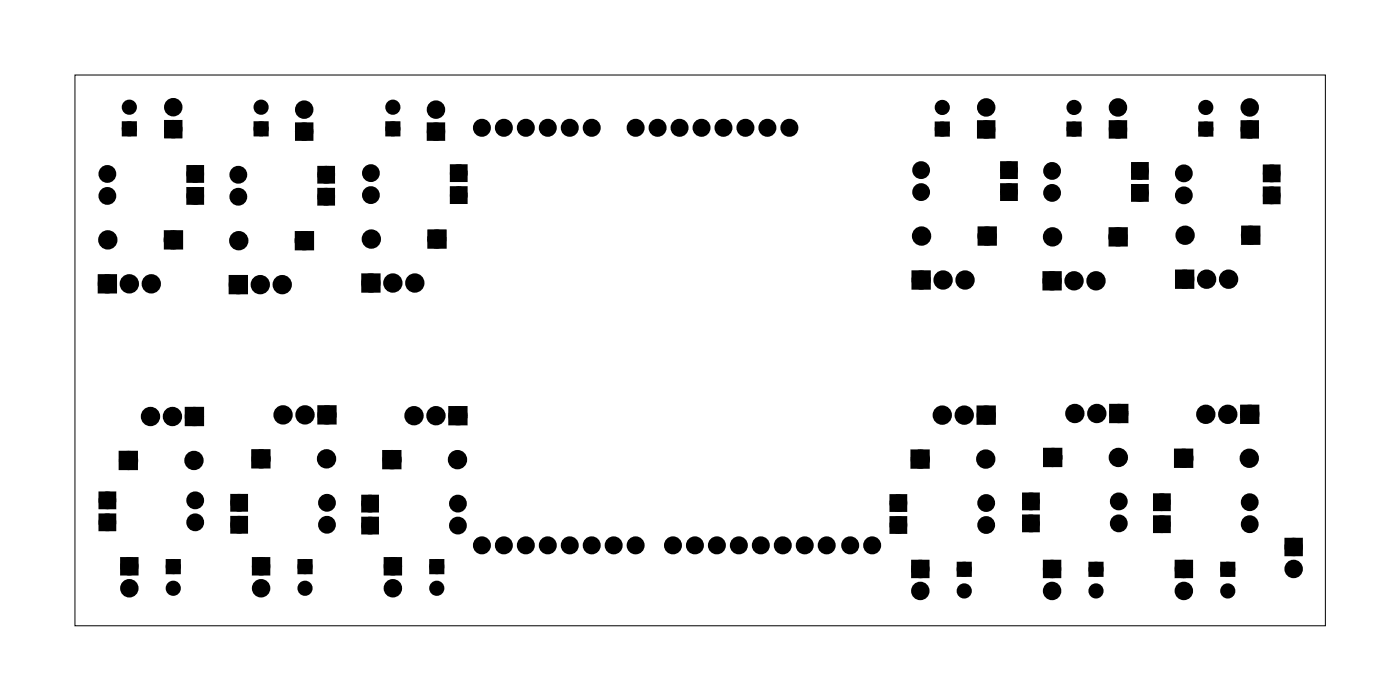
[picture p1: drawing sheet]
<svg xmlns="http://www.w3.org/2000/svg" width="162mm" height="81mm" viewBox="0 0 162 81" stroke-linecap="round" stroke-linejoin="round" font-family="sans-serif">
<path d="M8.7 8.7h144.6v63.6h-144.6z" fill="none" stroke="#000" stroke-width=".12"/>
<g fill="#000">
<circle cx="15" cy="14.9" r=".6"/>
<circle cx="15" cy="12.4" r=".6"/>
<circle cx="20" cy="12.4" r=".74"/>
<circle cx="20" cy="14.9" r=".74"/>
<circle cx="30.2" cy="12.4" r=".6"/>
<circle cx="30.2" cy="14.9" r=".6"/>
<circle cx="35.2" cy="12.7" r=".74"/>
<circle cx="35.2" cy="15.2" r=".74"/>
<circle cx="45.4" cy="14.9" r=".6"/>
<circle cx="45.4" cy="12.4" r=".6"/>
<circle cx="50.4" cy="12.7" r=".74"/>
<circle cx="50.4" cy="15.2" r=".74"/>
<circle cx="55.7" cy="14.8" r=".7"/>
<circle cx="58.3" cy="14.8" r=".7"/>
<circle cx="60.8" cy="14.8" r=".7"/>
<circle cx="63.4" cy="14.8" r=".7"/>
<circle cx="65.9" cy="14.8" r=".7"/>
<circle cx="68.4" cy="14.8" r=".7"/>
<circle cx="73.5" cy="14.8" r=".7"/>
<circle cx="76.1" cy="14.8" r=".7"/>
<circle cx="78.6" cy="14.8" r=".7"/>
<circle cx="81.1" cy="14.8" r=".7"/>
<circle cx="83.7" cy="14.8" r=".7"/>
<circle cx="86.2" cy="14.8" r=".7"/>
<circle cx="88.8" cy="14.8" r=".7"/>
<circle cx="91.3" cy="14.8" r=".7"/>
<circle cx="106.5" cy="19.7" r=".7"/>
<circle cx="109" cy="14.9" r=".6"/>
<circle cx="109" cy="12.4" r=".6"/>
<circle cx="114.1" cy="15" r=".74"/>
<circle cx="114.1" cy="12.4" r=".74"/>
<circle cx="116.7" cy="19.7" r=".7"/>
<circle cx="121.7" cy="19.8" r=".7"/>
<circle cx="124.2" cy="14.9" r=".6"/>
<circle cx="124.2" cy="12.4" r=".6"/>
<circle cx="129.3" cy="15" r=".74"/>
<circle cx="129.3" cy="12.4" r=".74"/>
<circle cx="131.8" cy="19.8" r=".7"/>
<circle cx="139.5" cy="14.9" r=".6"/>
<circle cx="139.5" cy="12.4" r=".6"/>
<circle cx="144.5" cy="15" r=".74"/>
<circle cx="144.5" cy="12.4" r=".74"/>
<circle cx="12.4" cy="32.8" r=".79"/>
<circle cx="12.4" cy="22.6" r=".7"/>
<circle cx="12.4" cy="20.1" r=".7"/>
<circle cx="12.5" cy="27.7" r=".79"/>
<circle cx="15" cy="32.8" r=".79"/>
<circle cx="17.5" cy="32.8" r=".79"/>
<circle cx="20" cy="27.7" r=".79"/>
<circle cx="22.6" cy="22.6" r=".7"/>
<circle cx="22.6" cy="20.1" r=".7"/>
<circle cx="27.6" cy="32.9" r=".79"/>
<circle cx="27.6" cy="22.7" r=".7"/>
<circle cx="27.6" cy="20.2" r=".7"/>
<circle cx="27.6" cy="27.8" r=".79"/>
<circle cx="30.1" cy="32.9" r=".79"/>
<circle cx="32.6" cy="32.9" r=".79"/>
<circle cx="35.2" cy="27.8" r=".79"/>
<circle cx="37.7" cy="22.7" r=".7"/>
<circle cx="37.7" cy="20.2" r=".7"/>
<circle cx="42.9" cy="32.7" r=".79"/>
<circle cx="42.9" cy="22.5" r=".7"/>
<circle cx="42.9" cy="20" r=".7"/>
<circle cx="42.9" cy="27.6" r=".79"/>
<circle cx="45.4" cy="32.7" r=".79"/>
<circle cx="48" cy="32.7" r=".79"/>
<circle cx="50.5" cy="27.6" r=".79"/>
<circle cx="53.1" cy="22.5" r=".7"/>
<circle cx="53.1" cy="20" r=".7"/>
<circle cx="106.5" cy="32.4" r=".79"/>
<circle cx="106.5" cy="22.2" r=".7"/>
<circle cx="106.6" cy="27.3" r=".79"/>
<circle cx="109.1" cy="32.4" r=".79"/>
<circle cx="111.6" cy="32.4" r=".79"/>
<circle cx="114.2" cy="27.3" r=".79"/>
<circle cx="116.7" cy="22.2" r=".7"/>
<circle cx="121.7" cy="32.5" r=".79"/>
<circle cx="121.7" cy="22.3" r=".7"/>
<circle cx="121.7" cy="27.4" r=".79"/>
<circle cx="124.2" cy="32.5" r=".79"/>
<circle cx="126.8" cy="32.5" r=".79"/>
<circle cx="129.3" cy="27.4" r=".79"/>
<circle cx="131.8" cy="22.3" r=".7"/>
<circle cx="136.9" cy="20" r=".7"/>
<circle cx="136.9" cy="22.6" r=".7"/>
<circle cx="137" cy="32.3" r=".79"/>
<circle cx="137.1" cy="27.2" r=".79"/>
<circle cx="139.6" cy="32.3" r=".79"/>
<circle cx="142.1" cy="32.3" r=".79"/>
<circle cx="144.6" cy="27.2" r=".79"/>
<circle cx="147.1" cy="20" r=".7"/>
<circle cx="147.1" cy="22.6" r=".7"/>
<circle cx="12.4" cy="57.8" r=".7"/>
<circle cx="14.9" cy="53.2" r=".79"/>
<circle cx="17.4" cy="48.1" r=".79"/>
<circle cx="19.9" cy="48.1" r=".79"/>
<circle cx="22.4" cy="53.2" r=".79"/>
<circle cx="22.5" cy="48.1" r=".79"/>
<circle cx="22.6" cy="57.8" r=".7"/>
<circle cx="27.7" cy="58.1" r=".7"/>
<circle cx="30.2" cy="53" r=".79"/>
<circle cx="32.7" cy="47.9" r=".79"/>
<circle cx="35.3" cy="47.9" r=".79"/>
<circle cx="37.8" cy="53" r=".79"/>
<circle cx="37.8" cy="58.1" r=".7"/>
<circle cx="37.8" cy="47.9" r=".79"/>
<circle cx="42.8" cy="58.2" r=".7"/>
<circle cx="45.3" cy="53.1" r=".79"/>
<circle cx="47.9" cy="48" r=".79"/>
<circle cx="50.4" cy="48" r=".79"/>
<circle cx="52.9" cy="53.1" r=".79"/>
<circle cx="53" cy="48" r=".79"/>
<circle cx="53" cy="58.2" r=".7"/>
<circle cx="103.9" cy="58.1" r=".7"/>
<circle cx="106.4" cy="53.1" r=".79"/>
<circle cx="109" cy="48" r=".79"/>
<circle cx="111.5" cy="48" r=".79"/>
<circle cx="114" cy="53.1" r=".79"/>
<circle cx="114.1" cy="58.1" r=".7"/>
<circle cx="114.1" cy="48" r=".79"/>
<circle cx="119.2" cy="57.9" r=".7"/>
<circle cx="121.8" cy="52.9" r=".79"/>
<circle cx="124.3" cy="47.8" r=".79"/>
<circle cx="126.9" cy="47.8" r=".79"/>
<circle cx="129.3" cy="52.9" r=".79"/>
<circle cx="129.4" cy="57.9" r=".7"/>
<circle cx="129.4" cy="47.8" r=".79"/>
<circle cx="134.4" cy="58" r=".7"/>
<circle cx="136.9" cy="53" r=".79"/>
<circle cx="139.5" cy="47.9" r=".79"/>
<circle cx="142" cy="47.9" r=".79"/>
<circle cx="144.5" cy="53" r=".79"/>
<circle cx="144.5" cy="58" r=".7"/>
<circle cx="144.5" cy="47.9" r=".79"/>
<circle cx="12.4" cy="60.4" r=".7"/>
<circle cx="15" cy="65.4" r=".74"/>
<circle cx="15" cy="68" r=".74"/>
<circle cx="20" cy="68" r=".6"/>
<circle cx="20" cy="65.5" r=".6"/>
<circle cx="22.6" cy="60.4" r=".7"/>
<circle cx="27.7" cy="60.6" r=".7"/>
<circle cx="30.2" cy="65.4" r=".74"/>
<circle cx="30.2" cy="68" r=".74"/>
<circle cx="35.3" cy="65.5" r=".6"/>
<circle cx="35.3" cy="68" r=".6"/>
<circle cx="37.8" cy="60.6" r=".7"/>
<circle cx="42.8" cy="60.7" r=".7"/>
<circle cx="45.4" cy="65.4" r=".74"/>
<circle cx="45.4" cy="68" r=".74"/>
<circle cx="50.5" cy="68" r=".6"/>
<circle cx="50.5" cy="65.5" r=".6"/>
<circle cx="53" cy="60.7" r=".7"/>
<circle cx="55.7" cy="63" r=".7"/>
<circle cx="58.3" cy="63" r=".7"/>
<circle cx="60.8" cy="63" r=".7"/>
<circle cx="63.4" cy="63" r=".7"/>
<circle cx="65.9" cy="63" r=".7"/>
<circle cx="68.4" cy="63" r=".7"/>
<circle cx="71" cy="63" r=".7"/>
<circle cx="73.5" cy="63" r=".7"/>
<circle cx="77.8" cy="63" r=".7"/>
<circle cx="80.4" cy="63" r=".7"/>
<circle cx="82.9" cy="63" r=".7"/>
<circle cx="85.5" cy="63" r=".7"/>
<circle cx="88" cy="63" r=".7"/>
<circle cx="90.5" cy="63" r=".7"/>
<circle cx="93.1" cy="63" r=".7"/>
<circle cx="95.6" cy="63" r=".7"/>
<circle cx="98.3" cy="63" r=".7"/>
<circle cx="100.9" cy="63" r=".7"/>
<circle cx="103.9" cy="60.7" r=".7"/>
<circle cx="106.4" cy="68.3" r=".74"/>
<circle cx="106.4" cy="65.8" r=".74"/>
<circle cx="111.5" cy="65.8" r=".6"/>
<circle cx="111.5" cy="68.3" r=".6"/>
<circle cx="114.1" cy="60.7" r=".7"/>
<circle cx="119.2" cy="60.5" r=".7"/>
<circle cx="121.7" cy="68.3" r=".74"/>
<circle cx="121.7" cy="65.8" r=".74"/>
<circle cx="126.8" cy="65.8" r=".6"/>
<circle cx="126.8" cy="68.3" r=".6"/>
<circle cx="129.4" cy="60.5" r=".7"/>
<circle cx="134.4" cy="60.6" r=".7"/>
<circle cx="136.9" cy="68.3" r=".74"/>
<circle cx="136.9" cy="65.8" r=".74"/>
<circle cx="142" cy="65.8" r=".6"/>
<circle cx="142" cy="68.3" r=".6"/>
<circle cx="144.5" cy="60.6" r=".7"/>
<circle cx="149.6" cy="63.2" r=".74"/>
<circle cx="149.6" cy="65.8" r=".74"/>
</g>
<g fill="none" stroke="#000" stroke-width=".68" stroke-linecap="butt">
<circle cx="55.7" cy="14.8" r=".7"/>
<circle cx="58.3" cy="14.8" r=".7"/>
<circle cx="60.8" cy="14.8" r=".7"/>
<circle cx="63.4" cy="14.8" r=".7"/>
<circle cx="65.9" cy="14.8" r=".7"/>
<circle cx="68.4" cy="14.8" r=".7"/>
<circle cx="73.5" cy="14.8" r=".7"/>
<circle cx="76.1" cy="14.8" r=".7"/>
<circle cx="78.6" cy="14.8" r=".7"/>
<circle cx="81.1" cy="14.8" r=".7"/>
<circle cx="83.7" cy="14.8" r=".7"/>
<circle cx="86.2" cy="14.8" r=".7"/>
<circle cx="88.8" cy="14.8" r=".7"/>
<circle cx="91.3" cy="14.8" r=".7"/>
<circle cx="55.7" cy="63" r=".7"/>
<circle cx="58.3" cy="63" r=".7"/>
<circle cx="60.8" cy="63" r=".7"/>
<circle cx="63.4" cy="63" r=".7"/>
<circle cx="65.9" cy="63" r=".7"/>
<circle cx="68.4" cy="63" r=".7"/>
<circle cx="71" cy="63" r=".7"/>
<circle cx="73.5" cy="63" r=".7"/>
<circle cx="77.8" cy="63" r=".7"/>
<circle cx="80.4" cy="63" r=".7"/>
<circle cx="82.9" cy="63" r=".7"/>
<circle cx="85.5" cy="63" r=".7"/>
<circle cx="88" cy="63" r=".7"/>
<circle cx="90.5" cy="63" r=".7"/>
<circle cx="93.1" cy="63" r=".7"/>
<circle cx="95.6" cy="63" r=".7"/>
<circle cx="98.3" cy="63" r=".7"/>
<circle cx="100.9" cy="63" r=".7"/>
</g>
<g fill="#000">
<path d="M14.4 14.3h1.2v1.2h-1.2zM19.3 14.2h1.5v1.5h-1.5zM29.6 14.3h1.2v1.2h-1.2zM34.4 14.5h1.5v1.4h-1.5zM44.8 14.3h1.2v1.2h-1.2zM49.7 14.5h1.5v1.4h-1.5zM108.4 14.3h1.2v1.2h-1.2zM113.3 14.2h1.5v1.5h-1.5zM123.6 14.3h1.2v1.2h-1.2zM128.6 14.2h1.4v1.5h-1.4zM138.9 14.3h1.2v1.2h-1.2zM143.8 14.2h1.5v1.5h-1.5z"/>
<path d="M11.6 32h1.6v1.6h-1.6zM19.3 26.9h1.6v1.6h-1.6zM21.9 21.9h1.4v1.4h-1.4zM21.9 19.4h1.4v1.4h-1.4zM26.8 32.1h1.6v1.6h-1.6zM34.4 27h1.6v1.6h-1.6zM37 22h1.4v1.4h-1.4zM37 19.5h1.4v1.4h-1.4zM42.1 31.9h1.6v1.6h-1.6zM49.8 26.8h1.5v1.6h-1.5zM52.4 21.9h1.4v1.3h-1.4zM52.4 19.3h1.4v1.4h-1.4z"/>
<path d="M105.8 31.6h1.5v1.5h-1.5zM113.4 26.5h1.6v1.6h-1.6zM116 21.5h1.4v1.4h-1.4zM116 19h1.4v1.4h-1.4zM120.9 31.7h1.6v1.5h-1.6zM128.5 26.6h1.6v1.6h-1.6zM131.1 21.6h1.4v1.4h-1.4zM131.1 19.1h1.4v1.4h-1.4zM136.2 31.5h1.6v1.6h-1.6zM143.9 26.4h1.6v1.6h-1.6zM146.4 21.9h1.4v1.4h-1.4zM146.4 19.3h1.4v1.4h-1.4z"/>
<path d="M11.7 57.1h1.4v1.4h-1.4zM11.7 59.7h1.4v1.4h-1.4zM14.1 52.4h1.5v1.6h-1.5zM21.7 47.4h1.6v1.5h-1.6zM27 57.4h1.4v1.4h-1.4zM27 60h1.4v1.3h-1.4zM29.4 52.2h1.6v1.6h-1.6zM37 47.2h1.6v1.5h-1.6zM42.1 57.5h1.4v1.4h-1.4zM44.5 52.3h1.6v1.6h-1.6zM52.2 47.3h1.6v1.5h-1.6zM103.2 57.4h1.4v1.4h-1.4z"/>
<path d="M103.2 60h1.4v1.4h-1.4zM105.6 52.3h1.6v1.5h-1.6zM113.3 47.2h1.6v1.6h-1.6zM118.5 57.3h1.4v1.3h-1.4zM118.5 59.8h1.4v1.4h-1.4zM121 52.1h1.5v1.6h-1.5zM128.6 47h1.6v1.6h-1.6zM133.7 57.3h1.4v1.4h-1.4zM133.7 59.9h1.4v1.4h-1.4zM136.1 52.2h1.6v1.6h-1.6zM143.8 47.1h1.5v1.6h-1.5zM14.2 64.7h1.5v1.5h-1.5z"/>
<path d="M19.4 64.9h1.2v1.2h-1.2zM29.5 64.7h1.4v1.5h-1.4zM34.7 64.9h1.2v1.2h-1.2zM42.1 60h1.4v1.4h-1.4zM44.7 64.7h1.5v1.5h-1.5zM49.9 64.9h1.2v1.2h-1.2zM105.7 65h1.5v1.5h-1.5zM110.9 65.2h1.2v1.2h-1.2zM120.9 65h1.5v1.5h-1.5zM126.2 65.2h1.2v1.2h-1.2zM136.2 65h1.5v1.5h-1.5zM141.4 65.2h1.2v1.2h-1.2z"/>
<path d="M148.9 62.5h1.5v1.5h-1.5z"/>
</g>
<g fill="none" stroke="#000" stroke-width=".66" stroke-linecap="butt">
<path d="M19.3 14.2h1.5v1.5h-1.5zM21.9 19.4h1.4v1.4h-1.4zM34.4 14.5h1.5v1.4h-1.5zM37 19.5h1.4v1.4h-1.4zM49.7 14.5h1.5v1.4h-1.5zM52.4 19.3h1.4v1.4h-1.4zM113.3 14.2h1.5v1.5h-1.5zM116 19h1.4v1.4h-1.4zM128.6 14.2h1.4v1.5h-1.4zM131.1 19.1h1.4v1.4h-1.4zM143.8 14.2h1.5v1.5h-1.5zM146.4 19.3h1.4v1.4h-1.4z"/>
<path d="M11.6 32h1.6v1.6h-1.6zM19.3 26.9h1.6v1.6h-1.6zM21.9 21.9h1.4v1.4h-1.4zM26.8 32.1h1.6v1.6h-1.6zM34.4 27h1.6v1.6h-1.6zM37 22h1.4v1.4h-1.4zM42.1 31.9h1.6v1.6h-1.6zM49.8 26.8h1.5v1.6h-1.5zM52.4 21.9h1.4v1.3h-1.4zM105.8 31.6h1.5v1.5h-1.5zM113.4 26.5h1.6v1.6h-1.6zM116 21.5h1.4v1.4h-1.4z"/>
<path d="M120.9 31.7h1.6v1.5h-1.6zM128.5 26.6h1.6v1.6h-1.6zM131.1 21.6h1.4v1.4h-1.4zM136.2 31.5h1.6v1.6h-1.6zM143.9 26.4h1.6v1.6h-1.6zM146.4 21.9h1.4v1.4h-1.4zM11.7 57.1h1.4v1.4h-1.4zM11.7 59.7h1.4v1.4h-1.4zM14.1 52.4h1.5v1.6h-1.5zM21.7 47.4h1.6v1.5h-1.6zM27 57.4h1.4v1.4h-1.4zM27 60h1.4v1.3h-1.4z"/>
<path d="M29.4 52.2h1.6v1.6h-1.6zM37 47.2h1.6v1.5h-1.6zM42.1 57.5h1.4v1.4h-1.4zM44.5 52.3h1.6v1.6h-1.6zM52.2 47.3h1.6v1.5h-1.6zM103.2 57.4h1.4v1.4h-1.4zM103.2 60h1.4v1.4h-1.4zM105.6 52.3h1.6v1.5h-1.6zM113.3 47.2h1.6v1.6h-1.6zM118.5 57.3h1.4v1.3h-1.4zM118.5 59.8h1.4v1.4h-1.4zM121 52.1h1.5v1.6h-1.5z"/>
<path d="M128.6 47h1.6v1.6h-1.6zM133.7 57.3h1.4v1.4h-1.4zM133.7 59.9h1.4v1.4h-1.4zM136.1 52.2h1.6v1.6h-1.6zM143.8 47.1h1.5v1.6h-1.5zM14.2 64.7h1.5v1.5h-1.5zM29.5 64.7h1.4v1.5h-1.4zM42.1 60h1.4v1.4h-1.4zM44.7 64.7h1.5v1.5h-1.5zM105.7 65h1.5v1.5h-1.5zM120.9 65h1.5v1.5h-1.5zM136.2 65h1.5v1.5h-1.5z"/>
<path d="M148.9 62.5h1.5v1.5h-1.5z"/>
<circle cx="20" cy="14.9" r=".74"/>
<circle cx="20" cy="12.4" r=".74"/>
<circle cx="35.2" cy="15.2" r=".74"/>
<circle cx="35.2" cy="12.7" r=".74"/>
<circle cx="50.4" cy="15.2" r=".74"/>
<circle cx="50.4" cy="12.7" r=".74"/>
<circle cx="106.5" cy="19.7" r=".7"/>
<circle cx="114.1" cy="15" r=".74"/>
<circle cx="114.1" cy="12.4" r=".74"/>
<circle cx="116.7" cy="19.7" r=".7"/>
<circle cx="121.7" cy="19.8" r=".7"/>
<circle cx="129.3" cy="15" r=".74"/>
<circle cx="129.3" cy="12.4" r=".74"/>
<circle cx="131.8" cy="19.8" r=".7"/>
<circle cx="144.5" cy="15" r=".74"/>
<circle cx="144.5" cy="12.4" r=".74"/>
<circle cx="12.4" cy="32.8" r=".79"/>
<circle cx="12.4" cy="20.1" r=".7"/>
<circle cx="12.4" cy="22.6" r=".7"/>
<circle cx="12.5" cy="27.7" r=".79"/>
<circle cx="15" cy="32.8" r=".79"/>
<circle cx="17.5" cy="32.8" r=".79"/>
<circle cx="20" cy="27.7" r=".79"/>
<circle cx="22.6" cy="20.1" r=".7"/>
<circle cx="22.6" cy="22.6" r=".7"/>
<circle cx="27.6" cy="32.9" r=".79"/>
<circle cx="27.6" cy="22.7" r=".7"/>
<circle cx="27.6" cy="20.2" r=".7"/>
<circle cx="27.6" cy="27.8" r=".79"/>
<circle cx="30.1" cy="32.9" r=".79"/>
<circle cx="32.6" cy="32.9" r=".79"/>
<circle cx="35.2" cy="27.8" r=".79"/>
<circle cx="37.7" cy="20.2" r=".7"/>
<circle cx="37.7" cy="22.7" r=".7"/>
<circle cx="42.9" cy="32.7" r=".79"/>
<circle cx="42.9" cy="20" r=".7"/>
<circle cx="42.9" cy="22.5" r=".7"/>
<circle cx="42.9" cy="27.6" r=".79"/>
<circle cx="45.4" cy="32.7" r=".79"/>
<circle cx="48" cy="32.7" r=".79"/>
<circle cx="50.5" cy="27.6" r=".79"/>
<circle cx="53.1" cy="20" r=".7"/>
<circle cx="53.1" cy="22.5" r=".7"/>
<circle cx="106.5" cy="32.4" r=".79"/>
<circle cx="106.5" cy="22.2" r=".7"/>
<circle cx="106.6" cy="27.3" r=".79"/>
<circle cx="109.1" cy="32.4" r=".79"/>
<circle cx="111.6" cy="32.4" r=".79"/>
<circle cx="114.2" cy="27.3" r=".79"/>
<circle cx="116.7" cy="22.2" r=".7"/>
<circle cx="121.7" cy="32.5" r=".79"/>
<circle cx="121.7" cy="22.3" r=".7"/>
<circle cx="121.7" cy="27.4" r=".79"/>
<circle cx="124.2" cy="32.5" r=".79"/>
<circle cx="126.8" cy="32.5" r=".79"/>
<circle cx="129.3" cy="27.4" r=".79"/>
<circle cx="131.8" cy="22.3" r=".7"/>
<circle cx="136.9" cy="22.6" r=".7"/>
<circle cx="136.9" cy="20" r=".7"/>
<circle cx="137" cy="32.3" r=".79"/>
<circle cx="137.1" cy="27.2" r=".79"/>
<circle cx="139.6" cy="32.3" r=".79"/>
<circle cx="142.1" cy="32.3" r=".79"/>
<circle cx="144.6" cy="27.2" r=".79"/>
<circle cx="147.1" cy="20" r=".7"/>
<circle cx="147.1" cy="22.6" r=".7"/>
<circle cx="12.4" cy="57.8" r=".7"/>
<circle cx="14.9" cy="53.2" r=".79"/>
<circle cx="17.4" cy="48.1" r=".79"/>
<circle cx="19.9" cy="48.1" r=".79"/>
<circle cx="22.4" cy="53.2" r=".79"/>
<circle cx="22.5" cy="48.1" r=".79"/>
<circle cx="22.6" cy="57.8" r=".7"/>
<circle cx="27.7" cy="58.1" r=".7"/>
<circle cx="30.2" cy="53" r=".79"/>
<circle cx="32.7" cy="47.9" r=".79"/>
<circle cx="35.3" cy="47.9" r=".79"/>
<circle cx="37.8" cy="53" r=".79"/>
<circle cx="37.8" cy="58.1" r=".7"/>
<circle cx="37.8" cy="47.9" r=".79"/>
<circle cx="42.8" cy="58.2" r=".7"/>
<circle cx="45.3" cy="53.1" r=".79"/>
<circle cx="47.9" cy="48" r=".79"/>
<circle cx="50.4" cy="48" r=".79"/>
<circle cx="52.9" cy="53.1" r=".79"/>
<circle cx="53" cy="48" r=".79"/>
<circle cx="53" cy="58.2" r=".7"/>
<circle cx="103.9" cy="58.1" r=".7"/>
<circle cx="106.4" cy="53.1" r=".79"/>
<circle cx="109" cy="48" r=".79"/>
<circle cx="111.5" cy="48" r=".79"/>
<circle cx="114" cy="53.1" r=".79"/>
<circle cx="114.1" cy="58.1" r=".7"/>
<circle cx="114.1" cy="48" r=".79"/>
<circle cx="119.2" cy="57.9" r=".7"/>
<circle cx="121.8" cy="52.9" r=".79"/>
<circle cx="124.3" cy="47.8" r=".79"/>
<circle cx="126.9" cy="47.8" r=".79"/>
<circle cx="129.3" cy="52.9" r=".79"/>
<circle cx="129.4" cy="57.9" r=".7"/>
<circle cx="129.4" cy="47.8" r=".79"/>
<circle cx="134.4" cy="58" r=".7"/>
<circle cx="136.9" cy="53" r=".79"/>
<circle cx="139.5" cy="47.9" r=".79"/>
<circle cx="142" cy="47.9" r=".79"/>
<circle cx="144.5" cy="53" r=".79"/>
<circle cx="144.5" cy="58" r=".7"/>
<circle cx="144.5" cy="47.9" r=".79"/>
<circle cx="12.4" cy="60.4" r=".7"/>
<circle cx="15" cy="68" r=".74"/>
<circle cx="15" cy="65.4" r=".74"/>
<circle cx="22.6" cy="60.4" r=".7"/>
<circle cx="27.7" cy="60.6" r=".7"/>
<circle cx="30.2" cy="68" r=".74"/>
<circle cx="30.2" cy="65.4" r=".74"/>
<circle cx="37.8" cy="60.6" r=".7"/>
<circle cx="42.8" cy="60.7" r=".7"/>
<circle cx="45.4" cy="68" r=".74"/>
<circle cx="45.4" cy="65.4" r=".74"/>
<circle cx="53" cy="60.7" r=".7"/>
<circle cx="103.9" cy="60.7" r=".7"/>
<circle cx="106.4" cy="68.3" r=".74"/>
<circle cx="106.4" cy="65.8" r=".74"/>
<circle cx="114.1" cy="60.7" r=".7"/>
<circle cx="119.2" cy="60.5" r=".7"/>
<circle cx="121.7" cy="68.3" r=".74"/>
<circle cx="121.7" cy="65.8" r=".74"/>
<circle cx="129.4" cy="60.5" r=".7"/>
<circle cx="134.4" cy="60.6" r=".7"/>
<circle cx="136.9" cy="68.3" r=".74"/>
<circle cx="136.9" cy="65.8" r=".74"/>
<circle cx="144.5" cy="60.6" r=".7"/>
<circle cx="149.6" cy="65.8" r=".74"/>
<circle cx="149.6" cy="63.2" r=".74"/>
</g>
<g fill="none" stroke="#000" stroke-width=".55">
<path d="M14.4 14.3h1.2v1.2h-1.2zM29.6 14.3h1.2v1.2h-1.2zM44.8 14.3h1.2v1.2h-1.2zM108.4 14.3h1.2v1.2h-1.2zM123.6 14.3h1.2v1.2h-1.2zM138.9 14.3h1.2v1.2h-1.2zM19.4 64.9h1.2v1.2h-1.2zM34.7 64.9h1.2v1.2h-1.2zM49.9 64.9h1.2v1.2h-1.2zM110.9 65.2h1.2v1.2h-1.2zM126.2 65.2h1.2v1.2h-1.2zM141.4 65.2h1.2v1.2h-1.2z"/>
<circle cx="15" cy="14.9" r=".6"/>
<circle cx="15" cy="12.4" r=".6"/>
<circle cx="30.2" cy="14.9" r=".6"/>
<circle cx="30.2" cy="12.4" r=".6"/>
<circle cx="45.4" cy="14.9" r=".6"/>
<circle cx="45.4" cy="12.4" r=".6"/>
<circle cx="109" cy="14.9" r=".6"/>
<circle cx="109" cy="12.4" r=".6"/>
<circle cx="124.2" cy="14.9" r=".6"/>
<circle cx="124.2" cy="12.4" r=".6"/>
<circle cx="139.5" cy="14.9" r=".6"/>
<circle cx="139.5" cy="12.4" r=".6"/>
<circle cx="20" cy="68" r=".6"/>
<circle cx="20" cy="65.5" r=".6"/>
<circle cx="35.3" cy="68" r=".6"/>
<circle cx="35.3" cy="65.5" r=".6"/>
<circle cx="50.5" cy="68" r=".6"/>
<circle cx="50.5" cy="65.5" r=".6"/>
<circle cx="111.5" cy="68.3" r=".6"/>
<circle cx="111.5" cy="65.8" r=".6"/>
<circle cx="126.8" cy="68.3" r=".6"/>
<circle cx="126.8" cy="65.8" r=".6"/>
<circle cx="142" cy="68.3" r=".6"/>
<circle cx="142" cy="65.8" r=".6"/>
</g>
</svg>
